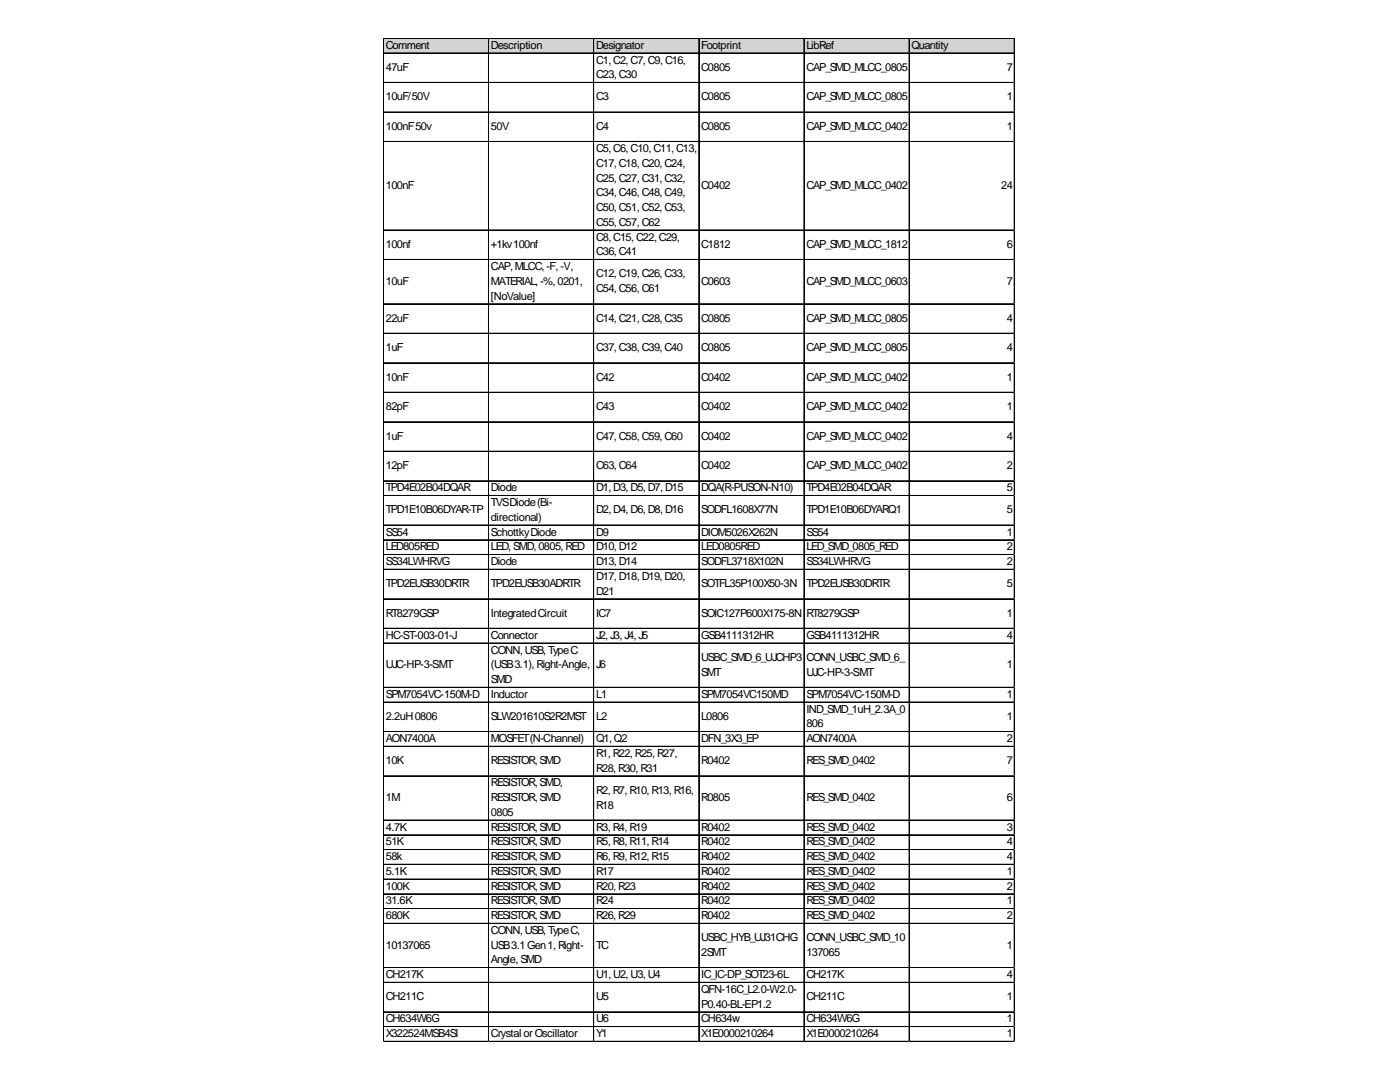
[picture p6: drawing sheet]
<svg xmlns="http://www.w3.org/2000/svg" width="279mm" height="216mm" viewBox="0 0 279 216" stroke-linecap="round" stroke-linejoin="round" font-family="sans-serif">
<defs><g id="words">
<g font-size="2.2">
<text x="77" y="9.7">Comment</text>
<text x="98" y="9.7">Description</text>
<text x="119" y="9.7">Designator</text>
<text x="139.9" y="9.7">Footprint</text>
<text x="160.9" y="9.7">LibRef</text>
<text x="181.9" y="9.7">Quantity</text>
<text x="77" y="14.2">47uF</text>
<text x="119" y="12.7">C1,C2,C7,C9,C16,</text>
<text x="119" y="15.6">C23,C30</text>
<text x="139.9" y="14.2">C0805</text>
<text x="160.9" y="14.2">CAP_SMD_MLCC_0805</text>
<text x="200.9" y="14.2">7</text>
<text x="77" y="20">10uF/50V</text>
<text x="119" y="20">C3</text>
<text x="139.9" y="20">C0805</text>
<text x="160.9" y="20">CAP_SMD_MLCC_0805</text>
<text x="200.9" y="20">1</text>
<text x="77" y="25.9">100nF50v</text>
<text x="98" y="25.9">50V</text>
<text x="119" y="25.9">C4</text>
<text x="139.9" y="25.9">C0805</text>
<text x="160.9" y="25.9">CAP_SMD_MLCC_0402</text>
<text x="200.9" y="25.9">1</text>
<text x="119" y="30.3">C5,C6,C10,C11,C13,</text>
<text x="119" y="33.3">C17,C18,C20,C24,</text>
<text x="77" y="37.7">100nF</text>
<text x="119" y="36.2">C25,C27,C31,C32,</text>
<text x="119" y="39.2">C34,C46,C48,C49,</text>
<text x="139.9" y="37.7">C0402</text>
<text x="160.9" y="37.7">CAP_SMD_MLCC_0402</text>
<text x="199.8" y="37.7">24</text>
<text x="119" y="42.1">C50,C51,C52,C53,</text>
<text x="119" y="45.1">C55,C57,C62</text>
<text x="77" y="49.5">100nf</text>
<text x="98" y="49.5">+1kv100nf</text>
<text x="98" y="53.9">CAP,MLCC,-F,-V,</text>
<text x="119" y="48">C8,C15,C22,C29,</text>
<text x="119" y="50.9">C36,C41</text>
<text x="139.9" y="49.5">C1812</text>
<text x="160.9" y="49.5">CAP_SMD_MLCC_1812</text>
<text x="200.9" y="49.5">6</text>
<text x="77" y="56.8">10uF</text>
<text x="98" y="56.8">MATERIAL,-%,0201,</text>
<text x="98" y="59.8">[NoValue]</text>
<text x="119" y="55.4">C12,C19,C26,C33,</text>
<text x="119" y="58.3">C54,C56,C61</text>
<text x="139.9" y="56.8">C0603</text>
<text x="160.9" y="56.8">CAP_SMD_MLCC_0603</text>
<text x="200.9" y="56.8">7</text>
<text x="77" y="64.2">22uF</text>
<text x="119" y="64.2">C14,C21,C28,C35</text>
<text x="139.9" y="64.2">C0805</text>
<text x="160.9" y="64.2">CAP_SMD_MLCC_0805</text>
<text x="200.9" y="64.2">4</text>
<text x="77" y="70.1">1uF</text>
<text x="119" y="70.1">C37,C38,C39,C40</text>
<text x="139.9" y="70.1">C0805</text>
<text x="160.9" y="70.1">CAP_SMD_MLCC_0805</text>
<text x="200.9" y="70.1">4</text>
<text x="77" y="76">10nF</text>
<text x="119" y="76">C42</text>
<text x="139.9" y="76">C0402</text>
<text x="160.9" y="76">CAP_SMD_MLCC_0402</text>
<text x="200.9" y="76">1</text>
<text x="77" y="81.9">82pF</text>
<text x="119" y="81.9">C43</text>
<text x="139.9" y="81.9">C0402</text>
<text x="160.9" y="81.9">CAP_SMD_MLCC_0402</text>
<text x="200.9" y="81.9">1</text>
<text x="77" y="87.7">1uF</text>
<text x="119" y="87.7">C47,C58,C59,C60</text>
<text x="139.9" y="87.7">C0402</text>
<text x="160.9" y="87.7">CAP_SMD_MLCC_0402</text>
<text x="200.9" y="87.7">4</text>
<text x="77" y="93.6">12pF</text>
<text x="119" y="93.6">C63,C64</text>
<text x="139.9" y="93.6">C0402</text>
<text x="160.9" y="93.6">CAP_SMD_MLCC_0402</text>
<text x="200.9" y="93.6">2</text>
<text x="77" y="98">TPD4E02B04DQAR</text>
<text x="98" y="98">Diode</text>
<text x="98" y="101">TVSDiode(Bi-</text>
<text x="119" y="98">D1,D3,D5,D7,D15</text>
<text x="139.9" y="98">DQA(R-PUSON-N10)</text>
<text x="160.9" y="98">TPD4E02B04DQAR</text>
<text x="200.9" y="98">5</text>
<text x="77" y="102.5">TPD1E10B06DYAR-TP</text>
<text x="77" y="106.9">SS54</text>
<text x="98" y="103.9">directional)</text>
<text x="98" y="106.9">SchottkyDiode</text>
<text x="119" y="102.5">D2,D4,D6,D8,D16</text>
<text x="119" y="106.9">D9</text>
<text x="139.9" y="102.5">SODFL1608X77N</text>
<text x="139.9" y="106.9">DIOM5026X262N</text>
<text x="160.9" y="102.5">TPD1E10B06DYARQ1</text>
<text x="160.9" y="106.9">SS54</text>
<text x="200.9" y="102.5">5</text>
<text x="200.9" y="106.9">1</text>
<text x="77" y="109.8">LED805RED</text>
<text x="77" y="112.8">SS34LWHRVG</text>
<text x="98" y="109.8">LED,SMD,0805,RED</text>
<text x="98" y="112.8">Diode</text>
<text x="119" y="109.8">D10,D12</text>
<text x="119" y="112.8">D13,D14</text>
<text x="139.9" y="109.8">LED0805RED</text>
<text x="139.9" y="112.8">SODFL3718X102N</text>
<text x="160.9" y="109.8">LED_SMD_0805_RED</text>
<text x="160.9" y="112.8">SS34LWHRVG</text>
<text x="200.9" y="109.8">2</text>
<text x="200.9" y="112.8">2</text>
<text x="77" y="117.2">TPD2EUSB30DRTR</text>
<text x="98" y="117.2">TPD2EUSB30ADRTR</text>
<text x="119" y="115.7">D17,D18,D19,D20,</text>
<text x="119" y="118.6">D21</text>
<text x="139.9" y="117.2">SOTFL35P100X50-3N</text>
<text x="160.9" y="117.2">TPD2EUSB30DRTR</text>
<text x="200.9" y="117.2">5</text>
<text x="77" y="123.1">RT8279GSP</text>
<text x="98" y="123.1">IntegratedCircuit</text>
<text x="119" y="123.1">IC7</text>
<text x="139.9" y="123.1">SOIC127P600X175-8N</text>
<text x="160.9" y="123.1">RT8279GSP</text>
<text x="200.9" y="123.1">1</text>
<text x="77" y="127.5">HC-ST-003-01-J</text>
<text x="98" y="127.5">Connector</text>
<text x="98" y="130.4">CONN,USB,TypeC</text>
<text x="119" y="127.5">J2,J3,J4,J5</text>
<text x="139.9" y="127.5">GSB4111312HR</text>
<text x="139.9" y="131.9">USBC_SMD_6_UJCHP3</text>
<text x="160.9" y="127.5">GSB4111312HR</text>
<text x="160.9" y="131.9">CONN_USBC_SMD_6_</text>
<text x="200.9" y="127.5">4</text>
<text x="77" y="133.4">UJC-HP-3-SMT</text>
<text x="98" y="133.4">(USB3.1),Right-Angle,</text>
<text x="98" y="136.3">SMD</text>
<text x="119" y="133.4">J6</text>
<text x="139.9" y="134.8">SMT</text>
<text x="160.9" y="134.8">UJC-HP-3-SMT</text>
<text x="200.9" y="133.4">1</text>
<text x="77" y="139.3">SPM7054VC-150M-D</text>
<text x="77" y="143.7">2.2uH0806</text>
<text x="98" y="139.3">Inductor</text>
<text x="98" y="143.7">SLW201610S2R2MST</text>
<text x="119" y="139.3">L1</text>
<text x="119" y="143.7">L2</text>
<text x="139.9" y="139.3">SPM7054VC150MD</text>
<text x="139.9" y="143.7">L0806</text>
<text x="160.9" y="139.3">SPM7054VC-150M-D</text>
<text x="160.9" y="142.2">IND_SMD_1uH_2.3A_0</text>
<text x="200.9" y="139.3">1</text>
<text x="200.9" y="143.7">1</text>
<text x="77" y="148.1">AON7400A</text>
<text x="98" y="148.1">MOSFET(N-Channel)</text>
<text x="119" y="148.1">Q1,Q2</text>
<text x="139.9" y="148.1">DFN_3X3_EP</text>
<text x="160.9" y="145.1">806</text>
<text x="160.9" y="148.1">AON7400A</text>
<text x="200.9" y="148.1">2</text>
<text x="77" y="152.5">10K</text>
<text x="98" y="152.5">RESISTOR,SMD</text>
<text x="119" y="151">R1,R22,R25,R27,</text>
<text x="119" y="154">R28,R30,R31</text>
<text x="139.9" y="152.5">R0402</text>
<text x="160.9" y="152.5">RES_SMD_0402</text>
<text x="200.9" y="152.5">7</text>
<text x="77" y="159.9">1M</text>
<text x="98" y="156.9">RESISTOR,SMD,</text>
<text x="98" y="159.9">RESISTOR,SMD</text>
<text x="119" y="158.4">R2,R7,R10,R13,R16,</text>
<text x="119" y="161.3">R18</text>
<text x="139.9" y="159.9">R0805</text>
<text x="160.9" y="159.9">RES_SMD_0402</text>
<text x="200.9" y="159.9">6</text>
<text x="77" y="165.7">4.7K</text>
<text x="98" y="162.8">0805</text>
<text x="98" y="165.7">RESISTOR,SMD</text>
<text x="119" y="165.7">R3,R4,R19</text>
<text x="139.9" y="165.7">R0402</text>
<text x="160.9" y="165.7">RES_SMD_0402</text>
<text x="200.9" y="165.7">3</text>
<text x="77" y="168.7">51K</text>
<text x="77" y="171.6">58k</text>
<text x="98" y="168.7">RESISTOR,SMD</text>
<text x="98" y="171.6">RESISTOR,SMD</text>
<text x="119" y="168.7">R5,R8,R11,R14</text>
<text x="119" y="171.6">R6,R9,R12,R15</text>
<text x="139.9" y="168.7">R0402</text>
<text x="139.9" y="171.6">R0402</text>
<text x="160.9" y="168.7">RES_SMD_0402</text>
<text x="160.9" y="171.6">RES_SMD_0402</text>
<text x="200.9" y="168.7">4</text>
<text x="200.9" y="171.6">4</text>
<text x="77" y="174.6">5.1K</text>
<text x="77" y="177.5">100K</text>
<text x="98" y="174.6">RESISTOR,SMD</text>
<text x="98" y="177.5">RESISTOR,SMD</text>
<text x="119" y="174.6">R17</text>
<text x="119" y="177.5">R20,R23</text>
<text x="139.9" y="174.6">R0402</text>
<text x="139.9" y="177.5">R0402</text>
<text x="160.9" y="174.6">RES_SMD_0402</text>
<text x="160.9" y="177.5">RES_SMD_0402</text>
<text x="200.9" y="174.6">1</text>
<text x="200.9" y="177.5">2</text>
<text x="77" y="180.5">31.6K</text>
<text x="77" y="183.4">680K</text>
<text x="98" y="180.5">RESISTOR,SMD</text>
<text x="98" y="183.4">RESISTOR,SMD</text>
<text x="119" y="180.5">R24</text>
<text x="119" y="183.4">R26,R29</text>
<text x="139.9" y="180.5">R0402</text>
<text x="139.9" y="183.4">R0402</text>
<text x="160.9" y="180.5">RES_SMD_0402</text>
<text x="160.9" y="183.4">RES_SMD_0402</text>
<text x="200.9" y="180.5">1</text>
<text x="200.9" y="183.4">2</text>
<text x="77" y="189.3">10137065</text>
<text x="98" y="186.3">CONN,USB,TypeC,</text>
<text x="98" y="189.3">USB3.1Gen1,Right-</text>
<text x="119" y="189.3">TC</text>
<text x="139.9" y="187.8">USBC_HYB_UJ31CHG</text>
<text x="139.9" y="190.8">2SMT</text>
<text x="160.9" y="187.8">CONN_USBC_SMD_10</text>
<text x="160.9" y="190.8">137065</text>
<text x="200.9" y="189.3">1</text>
<text x="77" y="195.2">CH217K</text>
<text x="98" y="192.2">Angle,SMD</text>
<text x="119" y="195.2">U1,U2,U3,U4</text>
<text x="139.9" y="195.2">IC_IC-DP_SOT23-6L</text>
<text x="160.9" y="195.2">CH217K</text>
<text x="200.9" y="195.2">4</text>
<text x="77" y="199.6">CH211C</text>
<text x="119" y="199.6">U5</text>
<text x="139.9" y="198.1">QFN-16C_L2.0-W2.0-</text>
<text x="139.9" y="201.1">P0.40-BL-EP1.2</text>
<text x="160.9" y="199.6">CH211C</text>
<text x="200.9" y="199.6">1</text>
<text x="77" y="204">CH634W6G</text>
<text x="77" y="207">X322524MSB4SI</text>
<text x="98" y="207">CrystalorOscillator</text>
<text x="119" y="204">U6</text>
<text x="119" y="207">Y1</text>
<text x="139.9" y="204">CH634w</text>
<text x="139.9" y="207">X1E0000210264</text>
<text x="160.9" y="204">CH634W6G</text>
<text x="160.9" y="207">X1E0000210264</text>
<text x="200.9" y="204">1</text>
<text x="200.9" y="207">1</text>
</g>
</g></defs>
<path d="M76.6 7.7h125.9v3h-125.9z" fill="#d3d3d3"/>
<g fill="none" stroke="#000" stroke-width=".2">
<path d="M76.5 7.6v200.3M76.6 7.6v200.3M76.6 7.6h125.9M76.6 7.7h125.9M76.6 10.6h125.9M76.6 16.4h125.9M76.6 16.5h125.9M97.5 7.7v200.2M118.5 7.7v200.2M139.5 7.7v200.2M160.4 7.7v200.2M160.5 7.7v200.2"/>
<path d="M181.4 7.7v200.2M181.5 7.7v200.2M202.4 7.7v200.2M202.5 7.7v200.2M76.6 22.3h125.9M76.6 22.4h125.9M76.6 28.2h125.9M76.6 28.3h125.9M76.6 45.9h125.9M76.6 51.8h125.9M76.6 60.6h125.9M76.6 60.7h125.9"/>
<path d="M76.6 66.5h125.9M76.6 72.4h125.9M76.6 78.3h125.9M76.6 84.1h125.9M76.6 84.2h125.9M76.6 90h125.9M76.6 90.1h125.9M76.6 95.9h125.9M76.6 96h125.9M76.6 98.9h125.9M76.6 104.8h125.9M76.6 107.7h125.9"/>
<path d="M76.6 107.8h125.9M76.6 110.6h125.9M76.6 110.7h125.9M76.6 113.6h125.9M76.6 119.5h125.9M76.6 125.4h125.9M76.6 128.3h125.9M76.6 128.4h125.9M76.6 137.1h125.9M76.6 137.2h125.9M76.6 140.1h125.9M76.6 146h125.9"/>
<path d="M76.6 148.9h125.9M76.6 149h125.9M76.6 154.8h125.9M76.6 154.9h125.9M76.6 163.6h125.9M76.6 163.7h125.9M76.6 166.6h125.9M76.6 169.5h125.9M76.6 169.6h125.9M76.6 172.5h125.9M76.6 175.4h125.9M76.6 175.5h125.9"/>
<path d="M76.6 178.3h125.9M76.6 178.4h125.9M76.6 181.3h125.9M76.6 184.2h125.9M76.6 184.3h125.9M76.6 193.1h125.9M76.6 196h125.9M76.6 196.1h125.9M76.6 201.9h125.9M76.6 202h125.9M76.6 204.8h125.9M76.6 204.9h125.9"/>
<path d="M76.6 207.8h125.9"/>
</g>
<path d="M76.5 207.9h.1" fill="none" stroke="#e0e0e0" stroke-width=".2"/>
<path d="M76.5 207.9h.1z" fill="#e0e0e0"/>
<path d="M97.5 207.9h.1" fill="none" stroke="#e0e0e0" stroke-width=".2"/>
<path d="M97.5 207.9h.1z" fill="#e0e0e0"/>
<path d="M118.5 207.9h.1" fill="none" stroke="#e0e0e0" stroke-width=".2"/>
<path d="M118.5 207.9h.1z" fill="#e0e0e0"/>
<path d="M139.5 207.9h.1" fill="none" stroke="#e0e0e0" stroke-width=".2"/>
<path d="M139.5 207.9h.1z" fill="#e0e0e0"/>
<path d="M160.4 207.9h.1" fill="none" stroke="#e0e0e0" stroke-width=".2"/>
<path d="M160.4 207.9h.2z" fill="#e0e0e0"/>
<path d="M181.4 207.9h.1" fill="none" stroke="#e0e0e0" stroke-width=".2"/>
<path d="M181.4 207.9h.1z" fill="#e0e0e0"/>
<path d="M202.4 207.9h.1" fill="none" stroke="#e0e0e0" stroke-width=".2"/>
<path d="M202.4 207.9h.1z" fill="#e0e0e0"/>
<use href="#words"/>
</svg>
